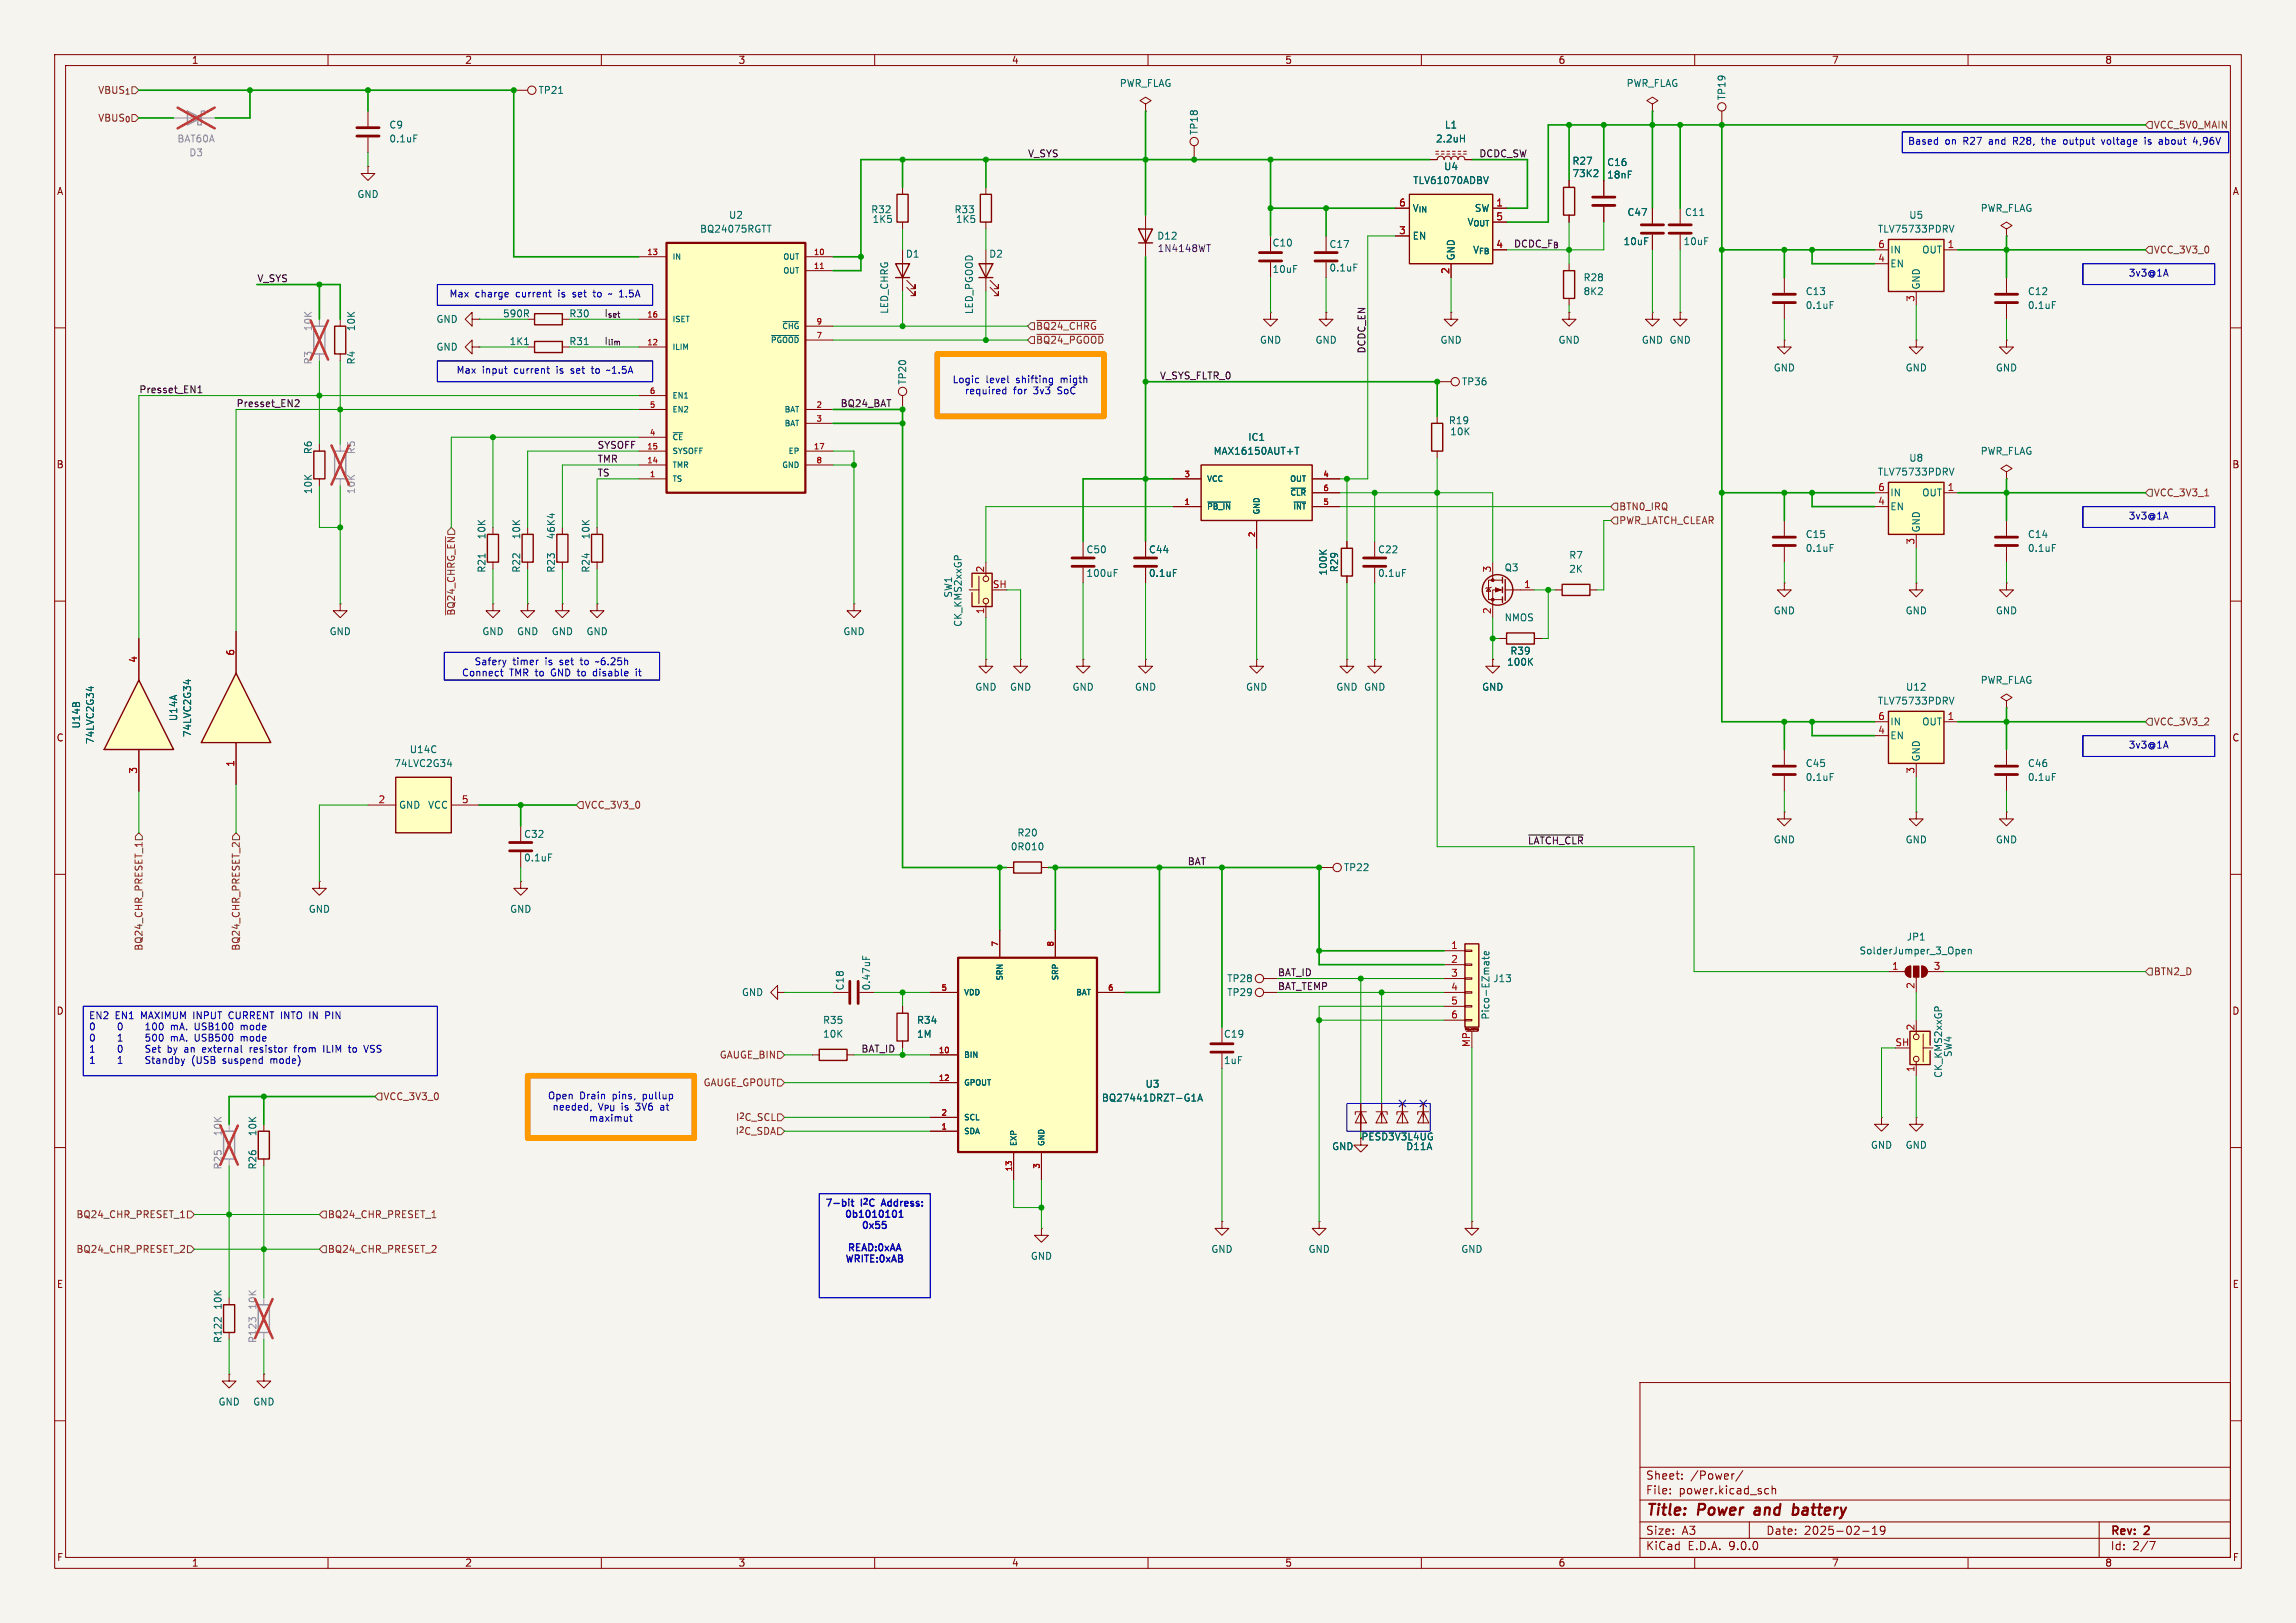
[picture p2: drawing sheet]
<svg xmlns="http://www.w3.org/2000/svg" width="420mm" height="297mm" viewBox="0 0 420 297" stroke-linecap="round" stroke-linejoin="round" font-family="sans-serif">
<defs><g id="words">
<g font-size="2.8" fill="#840000">
<text x="301" y="277.9">Title:</text>
<text x="310.6" y="277.9">Power</text>
<text x="321.8" y="277.9">and</text>
<text x="329.6" y="277.9">battery</text>
</g>
<g font-size="2.1" fill="#840000">
<text x="301" y="273.7">File:</text>
<text x="301" y="271">Sheet:</text>
<text x="307.1" y="273.7">power.kicad_sch</text>
<text x="309.2" y="271">/Power/</text>
<text x="301" y="281.1">Size:</text>
<text x="307.6" y="281.1">A3</text>
<text x="323" y="281.1">Date:</text>
<text x="330" y="281.1">2025-02-19</text>
<text x="386" y="281.3">Rev:</text>
<text x="392.4" y="281.3">2</text>
<text x="301" y="283.9">KiCad</text>
<text x="308.7" y="283.9">E.D.A.</text>
<text x="316.3" y="283.9">9.0.0</text>
<text x="386" y="283.9">Id:</text>
<text x="390.1" y="283.9">2/7</text>
</g>
<g font-size="1.8" fill="#840000">
<text x="35" y="11.9">1</text>
<text x="85" y="11.9">2</text>
<text x="135" y="11.9">3</text>
<text x="185" y="11.9">4</text>
<text x="235" y="11.9">5</text>
<text x="285" y="11.9">6</text>
<text x="335" y="11.9">7</text>
<text x="385" y="11.9">8</text>
<text x="10.3" y="35.9">A</text>
<text x="408.3" y="35.9">A</text>
<text x="10.3" y="85.9">B</text>
<text x="408.2" y="85.9">B</text>
<text x="10.3" y="135.9">C</text>
<text x="408.2" y="135.9">C</text>
<text x="10.3" y="185.9">D</text>
<text x="408.2" y="185.9">D</text>
<text x="248.9" y="208.9">PESD3V3L4UG</text>
<text x="10.3" y="235.9">E</text>
<text x="408.3" y="235.9">E</text>
<text x="10.3" y="285.9">F</text>
<text x="35" y="286.9">1</text>
<text x="85" y="286.9">2</text>
<text x="135" y="286.9">3</text>
<text x="185" y="286.9">4</text>
<text x="235" y="286.9">5</text>
<text x="285" y="286.9">6</text>
<text x="335" y="286.9">7</text>
<text x="385" y="286.9">8</text>
<text x="408.3" y="285.9">F</text>
</g>
<g font-size="1.8" fill="#725600">
<text x="17.8" y="17.4">VBUS_{1}</text>
<text x="17.8" y="22.5">VBUS_{0}</text>
<text x="393.9" y="23.7">VCC_5V0_MAIN</text>
<text x="393.9" y="46.6">VCC_3V3_0</text>
<text x="189.4" y="63.1">~{BQ24_PGOOD}</text>
<text x="189.4" y="60.6">~{BQ24_CHRG}</text>
<text x="296.1" y="93.6">BTN0_IRQ</text>
<text x="393.9" y="91">VCC_3V3_1</text>
<text x="296.1" y="96.1">PWR_LATCH_CLEAR</text>
<text x="83.4" y="112.8" transform="rotate(-90 83.4 112.8)">~{BQ24_CHRG_EN}</text>
<text x="393.9" y="132.9">VCC_3V3_2</text>
<text x="106.9" y="148.2">VCC_3V3_0</text>
<text x="26.3" y="174.1" transform="rotate(-90 26.3 174.1)">BQ24_CHR_PRESET_1</text>
<text x="44" y="174.1" transform="rotate(-90 44 174.1)">BQ24_CHR_PRESET_2</text>
<text x="393.9" y="178.7">BTN2_D</text>
<text x="131.6" y="193.9">GAUGE_BIN</text>
<text x="70" y="201.5">VCC_3V3_0</text>
<text x="128.6" y="199">GAUGE_GPOUT</text>
<text x="134.5" y="207.9">I^{2}C_SDA</text>
<text x="134.5" y="205.3">I^{2}C_SCL</text>
<text x="13.9" y="223.1">BQ24_CHR_PRESET_1</text>
<text x="59.9" y="223.1">BQ24_CHR_PRESET_1</text>
<text x="13.9" y="229.5">BQ24_CHR_PRESET_2</text>
<text x="59.9" y="229.5">BQ24_CHR_PRESET_2</text>
</g>
<g font-size="1.8" fill="#006464">
<text x="98.4" y="17.4">TP21</text>
<text x="204.7" y="16.1">PWR_FLAG</text>
<text x="297.4" y="16.1">PWR_FLAG</text>
<text x="71.1" y="23.7">C9</text>
<text x="264.2" y="23.7">L1</text>
<text x="315.8" y="18.4" transform="rotate(-90 315.8 18.4)">TP19</text>
<text x="71.1" y="26.3">0.1uF</text>
<text x="219.3" y="24.8" transform="rotate(-90 219.3 24.8)">TP18</text>
<text x="262.6" y="26.3">2.2uH</text>
<text x="258.4" y="33.9">TLV61070ADBV</text>
<text x="264.1" y="31.3">U4</text>
<text x="287.5" y="32.6">73K2</text>
<text x="287.5" y="30.3">R27</text>
<text x="293.9" y="30.6">C16</text>
<text x="293.9" y="32.9">18nF</text>
<text x="65.3" y="36.4">GND</text>
<text x="133.2" y="40.2">U2</text>
<text x="159.3" y="39.2">R32</text>
<text x="159.5" y="41">1K5</text>
<text x="174.5" y="39.2">R33</text>
<text x="174.8" y="41">1K5</text>
<text x="258.3" y="39">V_{IN}</text>
<text x="268.3" y="41.5">V_{OUT}</text>
<text x="269.7" y="39">SW</text>
<text x="297.6" y="39.7">C47</text>
<text x="308.1" y="39.7">C11</text>
<text x="349.1" y="40.2">U5</text>
<text x="362.2" y="39">PWR_FLAG</text>
<text x="128" y="42.8">BQ24075RGTT</text>
<text x="165.6" y="47.3">D1</text>
<text x="180.9" y="47.3">D2</text>
<text x="211.6" y="44">D12</text>
<text x="232.7" y="45.3">C10</text>
<text x="243.1" y="45.6">C17</text>
<text x="258.3" y="44">EN</text>
<text x="266.3" y="47.8" transform="rotate(-90 266.3 47.8)">GND</text>
<text x="269.3" y="46.6">V_{FB}</text>
<text x="296.9" y="45.1">10uF</text>
<text x="307.9" y="45.1">10uF</text>
<text x="343.4" y="42.8">TLV75733PDRV</text>
<text x="345.7" y="46.6">IN</text>
<text x="351.5" y="46.6">OUT</text>
<text x="232.7" y="50.1">10uF</text>
<text x="243.1" y="49.9">0.1uF</text>
<text x="289.6" y="51.7">R28</text>
<text x="345.7" y="49.1">EN</text>
<text x="351.4" y="53.1" transform="rotate(-90 351.4 53.1)">GND</text>
<text x="79.7" y="59.3">GND</text>
<text x="91.9" y="58.3">590R</text>
<text x="104" y="58.3">R30</text>
<text x="162.7" y="57.5" transform="rotate(-90 162.7 57.5)">LED_CHRG</text>
<text x="178.2" y="57.6" transform="rotate(-90 178.2 57.6)">LED_PGOOD</text>
<text x="289.6" y="54.2">8K2</text>
<text x="330.2" y="54.2">C13</text>
<text x="330.2" y="56.7">0.1uF</text>
<text x="370.8" y="54.2">C12</text>
<text x="370.8" y="56.7">0.1uF</text>
<text x="65.1" y="60.7" transform="rotate(-90 65.1 60.7)">10K</text>
<text x="79.7" y="64.4">GND</text>
<text x="93.1" y="63.3">1K1</text>
<text x="104" y="63.3">R31</text>
<text x="230.4" y="63.1">GND</text>
<text x="240.5" y="63.1">GND</text>
<text x="263.4" y="63.1">GND</text>
<text x="285" y="63.1">GND</text>
<text x="300.2" y="63.1">GND GND</text>
<text x="65.1" y="66.8" transform="rotate(-90 65.1 66.8)">R4</text>
<text x="166" y="70.5" transform="rotate(-90 166 70.5)">TP20</text>
<text x="267.3" y="70.7">TP36</text>
<text x="324.4" y="68.2">GND</text>
<text x="348.5" y="68.2">GND</text>
<text x="365" y="68.2">GND</text>
<text x="264.9" y="77.8">R19</text>
<text x="57.3" y="83.2" transform="rotate(-90 57.3 83.2)">R6</text>
<text x="221.9" y="83.4">MAX16150AUT+T</text>
<text x="228.2" y="80.9">IC1</text>
<text x="265.2" y="79.9">10K</text>
<text x="362.2" y="83.4">PWR_FLAG</text>
<text x="343.4" y="87.2">TLV75733PDRV</text>
<text x="349.1" y="84.7">U8</text>
<text x="57.3" y="90.5" transform="rotate(-90 57.3 90.5)">10K</text>
<text x="345.7" y="91">IN</text>
<text x="345.7" y="93.6">EN</text>
<text x="351.5" y="91">OUT</text>
<text x="89" y="98.8" transform="rotate(-90 89 98.8)">10K</text>
<text x="95.4" y="98.8" transform="rotate(-90 95.4 98.8)">10K</text>
<text x="101.7" y="98.8" transform="rotate(-90 101.7 98.8)">46K4</text>
<text x="108.1" y="98.8" transform="rotate(-90 108.1 98.8)">10K</text>
<text x="198.6" y="101.4">C50</text>
<text x="210.1" y="101.4">C44</text>
<text x="252" y="101.4">C22</text>
<text x="330.2" y="98.7">C15</text>
<text x="330.2" y="101.2">0.1uF</text>
<text x="351.4" y="97.5" transform="rotate(-90 351.4 97.5)">GND</text>
<text x="370.8" y="98.7">C14</text>
<text x="370.8" y="101.2">0.1uF</text>
<text x="89" y="104.9" transform="rotate(-90 89 104.9)">R21</text>
<text x="95.4" y="104.9" transform="rotate(-90 95.4 104.9)">R22</text>
<text x="101.7" y="104.9" transform="rotate(-90 101.7 104.9)">R23</text>
<text x="108.1" y="104.9" transform="rotate(-90 108.1 104.9)">R24</text>
<text x="198.6" y="105.8">100uF</text>
<text x="210.1" y="105.8">0.1uF</text>
<text x="242.9" y="105.4" transform="rotate(-90 242.9 105.4)">100K</text>
<text x="245" y="104.8" transform="rotate(-90 245 104.8)">R29</text>
<text x="252" y="105.8">0.1uF</text>
<text x="275.1" y="104.7">Q3</text>
<text x="286.9" y="102.5">R7</text>
<text x="286.9" y="105">2K</text>
<text x="174.3" y="109.5" transform="rotate(-90 174.3 109.5)">SW1</text>
<text x="275.1" y="113.9">NMOS</text>
<text x="324.4" y="112.6">GND</text>
<text x="348.5" y="112.6">GND</text>
<text x="365" y="112.6">GND</text>
<text x="60.2" y="116.4">GND</text>
<text x="88.1" y="116.4">GND</text>
<text x="94.5" y="116.4">GND</text>
<text x="100.8" y="116.4">GND</text>
<text x="107.2" y="116.4">GND</text>
<text x="154.2" y="116.4">GND</text>
<text x="176.1" y="114.8" transform="rotate(-90 176.1 114.8)">CK_KMS2xxGP</text>
<text x="276.2" y="120">R39</text>
<text x="275.6" y="122">100K</text>
<text x="362.2" y="125.3">PWR_FLAG</text>
<text x="178.3" y="126.6">GND</text>
<text x="184.7" y="126.6">GND</text>
<text x="196.1" y="126.6">GND</text>
<text x="207.5" y="126.6">GND</text>
<text x="227.8" y="126.6">GND</text>
<text x="244.3" y="126.6">GND GND</text>
<text x="271" y="126.6">GND</text>
<text x="343.4" y="129.1">TLV75733PDRV</text>
<text x="348.5" y="126.6">U12</text>
<text x="14.8" y="133.4" transform="rotate(-90 14.8 133.4)">U14B</text>
<text x="17.4" y="136.3" transform="rotate(-90 17.4 136.3)">74LVC2G34</text>
<text x="32.6" y="132.1" transform="rotate(-90 32.6 132.1)">U14A</text>
<text x="35.2" y="135" transform="rotate(-90 35.2 135)">74LVC2G34</text>
<text x="345.7" y="132.9">IN</text>
<text x="345.7" y="135.5">EN</text>
<text x="351.5" y="132.9">OUT</text>
<text x="72" y="140.6">74LVC2G34</text>
<text x="74.9" y="138">U14C</text>
<text x="330.2" y="140.6">C45</text>
<text x="330.2" y="143.1">0.1uF</text>
<text x="351.4" y="139.4" transform="rotate(-90 351.4 139.4)">GND</text>
<text x="370.8" y="140.6">C46</text>
<text x="370.8" y="143.1">0.1uF</text>
<text x="72.9" y="148.2">GND</text>
<text x="78.2" y="148.2">VCC</text>
<text x="95.8" y="153.5">C32</text>
<text x="184.8" y="155.8">0R010</text>
<text x="186" y="153.3">R20</text>
<text x="324.4" y="154.5">GND</text>
<text x="348.5" y="154.5">GND</text>
<text x="365" y="154.5">GND</text>
<text x="95.8" y="157.8">0.1uF</text>
<text x="245.7" y="159.6">TP22</text>
<text x="56.4" y="167.2">GND</text>
<text x="93.2" y="167.2">GND</text>
<text x="348.7" y="172.3">JP1</text>
<text x="224.4" y="179.9">TP28</text>
<text x="273.1" y="179.9">J13</text>
<text x="340" y="174.9">SolderJumper_3_Open</text>
<text x="135.6" y="182.5">GND</text>
<text x="154.5" y="181.3" transform="rotate(-90 154.5 181.3)">C18</text>
<text x="159.4" y="181.3" transform="rotate(-90 159.4 181.3)">0.47uF</text>
<text x="224.4" y="182.5">TP29</text>
<text x="150.5" y="187.6">R35</text>
<text x="150.5" y="190.1">10K</text>
<text x="167.6" y="190.1">1M</text>
<text x="167.6" y="187.6">R34</text>
<text x="223.8" y="190.1">C19</text>
<text x="272.6" y="186.7" transform="rotate(-90 272.6 186.7)">Pico-EZmate</text>
<text x="223.8" y="194.9">1uF</text>
<text x="355.4" y="197.3" transform="rotate(-90 355.4 197.3)">CK_KMS2xxGP</text>
<text x="357.2" y="193.5" transform="rotate(-90 357.2 193.5)">SW4</text>
<text x="201.5" y="201.8">BQ27441DRZT-G1A</text>
<text x="209.4" y="199.2">U3</text>
<text x="47.1" y="208" transform="rotate(-90 47.1 208)">10K</text>
<text x="47.1" y="214.1" transform="rotate(-90 47.1 214.1)">R26</text>
<text x="243.6" y="210.7">GND</text>
<text x="257.1" y="210.7">D11A</text>
<text x="342.1" y="210.4">GND</text>
<text x="348.5" y="210.4">GND</text>
<text x="188.5" y="230.7">GND</text>
<text x="221.5" y="229.5">GND</text>
<text x="239.3" y="229.5">GND</text>
<text x="267.2" y="229.5">GND</text>
<text x="40.7" y="239.8" transform="rotate(-90 40.7 239.8)">10K</text>
<text x="40.7" y="245.9" transform="rotate(-90 40.7 245.9)">R122</text>
<text x="39.9" y="257.4">GND</text>
<text x="46.2" y="257.4">GND</text>
</g>
<g font-size="1.8" fill="#939391">
<text x="32.4" y="26.3">BAT60A</text>
<text x="34.5" y="28.8">D3</text>
<text x="57.3" y="60.7" transform="rotate(-90 57.3 60.7)">10K</text>
<text x="57.3" y="66.8" transform="rotate(-90 57.3 66.8)">R3</text>
<text x="65.1" y="83.2" transform="rotate(-90 65.1 83.2)">R5</text>
<text x="65.1" y="90.5" transform="rotate(-90 65.1 90.5)">10K</text>
<text x="40.7" y="208" transform="rotate(-90 40.7 208)">10K</text>
<text x="40.7" y="214.1" transform="rotate(-90 40.7 214.1)">R25</text>
<text x="47.1" y="239.8" transform="rotate(-90 47.1 239.8)">10K</text>
<text x="47.1" y="245.9" transform="rotate(-90 47.1 245.9)">R123</text>
</g>
<g font-size="1.8" fill="#0f0f0f">
<text x="188" y="28.9">V_SYS</text>
<text x="270.5" y="28.9">DCDC_SW</text>
<text x="47" y="51.7">V_SYS</text>
<text x="110.5" y="58.1">I_{set}</text>
<text x="110.5" y="63.2">I_{lim}</text>
<text x="249.8" y="64.8" transform="rotate(-90 249.8 64.8)">DCDC_EN</text>
<text x="212.1" y="69.5">V_SYS_FLTR_0</text>
<text x="25.4" y="72">Presset_EN1</text>
<text x="43.2" y="74.6">Presset_EN2</text>
<text x="153.7" y="74.6">BQ24_BAT</text>
<text x="109.2" y="82.2">SYSOFF</text>
<text x="109.2" y="84.7">TMR</text>
<text x="109.2" y="87.3">TS</text>
<text x="279.4" y="154.6">~{LATCH_CLR}</text>
<text x="217.2" y="158.4">BAT</text>
<text x="233.7" y="178.7">BAT_ID</text>
<text x="233.7" y="181.3">BAT_TEMP</text>
<text x="157.5" y="192.7">BAT_ID</text>
</g>
<g font-size="1.8" fill="#0000c2">
<text x="348.9" y="26.8">Based</text>
<text x="355.8" y="26.8">on</text>
<text x="359.3" y="26.8">R27</text>
<text x="364.1" y="26.8">and</text>
<text x="368.7" y="26.8">R28,</text>
<text x="374.2" y="26.8">the</text>
<text x="378.3" y="26.8">output</text>
<text x="385.6" y="26.8">voltage</text>
<text x="393.6" y="26.8">is</text>
<text x="396.4" y="26.8">about</text>
<text x="402.9" y="26.8">4,96V</text>
<text x="389.3" y="50.9">3v3@1A</text>
<text x="82.1" y="54.7">Max</text>
<text x="86.9" y="54.7">charge</text>
<text x="94.5" y="54.7">current</text>
<text x="102.4" y="54.7">is</text>
<text x="105.2" y="54.7">set</text>
<text x="109.3" y="54.7">to</text>
<text x="112.3" y="54.7">~ 1.5A</text>
<text x="83.4" y="68.7">Max</text>
<text x="88.2" y="68.7">input</text>
<text x="94.2" y="68.7">current</text>
<text x="102.1" y="68.7">is</text>
<text x="104.9" y="68.7">set</text>
<text x="108.9" y="68.7">to</text>
<text x="112" y="68.7">~1.5A</text>
<text x="174.2" y="70.3">Logic</text>
<text x="180.4" y="70.3">level</text>
<text x="186" y="70.3">shifting</text>
<text x="194.3" y="70.3">migth</text>
<text x="176.4" y="72.4">required</text>
<text x="185.4" y="72.4">for</text>
<text x="189.2" y="72.4">3v3</text>
<text x="193.8" y="72.4">SoC</text>
<text x="389.3" y="95.4">3v3@1A</text>
<text x="84.4" y="124.1">Connect</text>
<text x="86.7" y="122.1">Safery</text>
<text x="93.2" y="124.1">TMR to</text>
<text x="93.8" y="122.1">timer</text>
<text x="99.9" y="122.1">is</text>
<text x="101.1" y="124.1">GND to</text>
<text x="102.7" y="122.1">set</text>
<text x="106.7" y="122.1">to</text>
<text x="109.2" y="124.1">disable</text>
<text x="109.7" y="122.1">~6.25h</text>
<text x="117.2" y="124.1">it</text>
<text x="389.3" y="137.3">3v3@1A</text>
<text x="16.2" y="186.8">EN2</text>
<text x="16.2" y="188.9">0</text>
<text x="16.2" y="190.9">0</text>
<text x="21.1" y="186.8">EN1</text>
<text x="22.1" y="188.9">0</text>
<text x="22.1" y="190.9">1</text>
<text x="25.9" y="186.8">MAXIMUM INPUT</text>
<text x="28" y="188.9">100</text>
<text x="28" y="190.9">500</text>
<text x="32.8" y="188.9">mA.</text>
<text x="32.8" y="190.9">mA.</text>
<text x="37.3" y="188.9">USB100</text>
<text x="37.3" y="190.9">USB500</text>
<text x="42.3" y="186.8">CURRENT INTO IN</text>
<text x="45.9" y="188.9">mode</text>
<text x="45.9" y="190.9">mode</text>
<text x="60.6" y="186.8">PIN</text>
<text x="16.2" y="193">1</text>
<text x="16.2" y="195">1</text>
<text x="22.1" y="193">0</text>
<text x="22.1" y="195">1</text>
<text x="28" y="193">Set</text>
<text x="28" y="195">Standby</text>
<text x="32.2" y="193">by</text>
<text x="35.5" y="193">an</text>
<text x="36.6" y="195">(USB</text>
<text x="38.9" y="193">external</text>
<text x="42.5" y="195">suspend</text>
<text x="47.8" y="193">resistor</text>
<text x="51.4" y="195">mode)</text>
<text x="56.1" y="193">from</text>
<text x="61.7" y="193">ILIM</text>
<text x="66.5" y="193">to</text>
<text x="69.6" y="193">VSS</text>
<text x="100.1" y="201.4">Open</text>
<text x="101" y="203.4">needed,</text>
<text x="106" y="201.4">Drain</text>
<text x="109.5" y="203.4">V_{PU}</text>
<text x="112.2" y="201.4">pins,</text>
<text x="113.8" y="203.4">is</text>
<text x="116.6" y="203.4">3V6</text>
<text x="117.9" y="201.4">pullup</text>
<text x="121.3" y="203.4">at</text>
<text x="107.6" y="205.5">maximut</text>
<text x="150.8" y="221.4">7-bit</text>
<text x="157.5" y="221.4">I^{2}C</text>
<text x="161.8" y="221.4">Address:</text>
<text x="154.4" y="223.5">0b1010101</text>
<text x="157.4" y="225.5">0x55</text>
<text x="154.4" y="231.6">WRITE:0xAB</text>
<text x="154.9" y="229.6">READ:0xAA</text>
</g>
<g font-size="1.8" fill="#a90000">
<text x="255.8" y="37.8">6</text>
<text x="273.6" y="37.8">1</text>
<text x="273.6" y="40.4">5</text>
<text x="255.8" y="42.9">3</text>
<text x="273.6" y="45.5">4</text>
<text x="343.5" y="45.5">6</text>
<text x="356.2" y="45.5">1</text>
<text x="265.2" y="50.2" transform="rotate(-90 265.2 50.2)">2</text>
<text x="343.5" y="48">4</text>
<text x="350.3" y="55.3" transform="rotate(-90 350.3 55.3)">3</text>
<text x="343.5" y="89.9">6</text>
<text x="356.2" y="89.9">1</text>
<text x="343.5" y="92.5">4</text>
<text x="350.3" y="99.8" transform="rotate(-90 350.3 99.8)">3</text>
<text x="180.1" y="104.8" transform="rotate(-90 180.1 104.8)">2</text>
<text x="181.5" y="107.7">SH</text>
<text x="272.8" y="104.8" transform="rotate(-90 272.8 104.8)">3</text>
<text x="278.7" y="107.7">1</text>
<text x="180.1" y="112.5" transform="rotate(-90 180.1 112.5)">1</text>
<text x="272.8" y="112.5" transform="rotate(-90 272.8 112.5)">2</text>
<text x="25.1" y="121.4" transform="rotate(-90 25.1 121.4)">4</text>
<text x="42.9" y="120.1" transform="rotate(-90 42.9 120.1)">6</text>
<text x="343.5" y="131.8">6</text>
<text x="356.2" y="131.8">1</text>
<text x="343.5" y="134.4">4</text>
<text x="25.1" y="141.7" transform="rotate(-90 25.1 141.7)">3</text>
<text x="42.9" y="140.4" transform="rotate(-90 42.9 140.4)">1</text>
<text x="350.3" y="141.7" transform="rotate(-90 350.3 141.7)">3</text>
<text x="69.1" y="147.1">2</text>
<text x="84.4" y="147.1">5</text>
<text x="265.4" y="173.7">1</text>
<text x="265.4" y="176.3">2</text>
<text x="265.4" y="178.8">3</text>
<text x="346" y="177.5">1</text>
<text x="353.6" y="177.5">3</text>
<text x="265.4" y="181.4">4</text>
<text x="265.4" y="183.9">5</text>
<text x="350.3" y="181" transform="rotate(-90 350.3 181)">2</text>
<text x="265.4" y="186.4">6</text>
<text x="269" y="191.7" transform="rotate(-90 269 191.7)">MP</text>
<text x="346.6" y="191.5">SH</text>
<text x="350.3" y="188.7" transform="rotate(-90 350.3 188.7)">2</text>
<text x="350.3" y="196.3" transform="rotate(-90 350.3 196.3)">1</text>
</g>
<text font-size="1.8" fill="#840084" x="211.7" y="46.3">1N4148WT</text>
<text font-size="1.8" fill="#009600" x="276.9" y="45.4">DCDC_F_{B}</text>
<g font-size="1.4" fill="#a90000">
<text x="118.3" y="46.7">13</text>
<text x="148.8" y="46.7">10</text>
<text x="148.8" y="49.3">11</text>
<text x="118.3" y="58.2">16</text>
<text x="149.2" y="59.4">9</text>
<text x="118.3" y="63.2">12</text>
<text x="149.2" y="62">7</text>
<text x="118.8" y="72.1">6</text>
<text x="118.8" y="74.7">5</text>
<text x="149.2" y="74.7">2</text>
<text x="149.2" y="77.2">3</text>
<text x="118.3" y="82.3">15</text>
<text x="118.8" y="79.8">4</text>
<text x="148.8" y="82.3">17</text>
<text x="118.3" y="84.8">14</text>
<text x="118.8" y="87.4">1</text>
<text x="149.2" y="84.8">8</text>
<text x="216.6" y="87.4">3</text>
<text x="242" y="87.4">4</text>
<text x="242" y="89.9">6</text>
<text x="216.6" y="92.5">1</text>
<text x="242" y="92.5">5</text>
<text x="229.6" y="98.4" transform="rotate(-90 229.6 98.4)">2</text>
<text x="182.6" y="173.3" transform="rotate(-90 182.6 173.3)">7</text>
<text x="192.8" y="173.3" transform="rotate(-90 192.8 173.3)">8</text>
<text x="172.1" y="181.4">5</text>
<text x="202.6" y="181.4">6</text>
<text x="171.6" y="192.8">10</text>
<text x="171.6" y="197.9">12</text>
<text x="172.1" y="204.2">2</text>
<text x="172.1" y="206.8">1</text>
<text x="185.2" y="214.5" transform="rotate(-90 185.2 214.5)">13</text>
<text x="190.2" y="214" transform="rotate(-90 190.2 214)">3</text>
</g>
<g font-size="1.4" fill="#006464">
<text x="122.9" y="47.7">IN</text>
<text x="143.1" y="47.7">OUT</text>
<text x="143.1" y="50.3">OUT</text>
<text x="122.9" y="59.2">ISET</text>
<text x="122.9" y="64.2">ILIM</text>
<text x="140.9" y="63">~{PGOOD}</text>
<text x="143" y="60.4">~{CHG}</text>
<text x="122.9" y="73.1">EN1</text>
<text x="122.9" y="75.7">EN2</text>
<text x="143.4" y="75.7">BAT</text>
<text x="122.9" y="80.7">~{CE}</text>
<text x="122.9" y="83.3">SYSOFF</text>
<text x="143.4" y="78.2">BAT</text>
<text x="144.1" y="83.3">EP</text>
<text x="122.9" y="85.8">TMR</text>
<text x="122.9" y="88.4">TS</text>
<text x="143" y="85.8">GND</text>
<text x="220.7" y="88.4">VCC</text>
<text x="235.9" y="88.4">OUT</text>
<text x="220.7" y="93.4">~{PB_IN}</text>
<text x="230.6" y="94.2" transform="rotate(-90 230.6 94.2)">GND</text>
<text x="235.9" y="90.9">~{CLR}</text>
<text x="236.4" y="93.4">~{INT}</text>
<text x="183.6" y="179.6" transform="rotate(-90 183.6 179.6)">SRN</text>
<text x="193.8" y="179.5" transform="rotate(-90 193.8 179.5)">SRP</text>
<text x="176.3" y="182.3">VDD</text>
<text x="196.7" y="182.3">BAT</text>
<text x="176.3" y="193.8">BIN</text>
<text x="176.3" y="198.9">GPOUT</text>
<text x="176.3" y="205.2">SCL</text>
<text x="176.3" y="207.7">SDA</text>
<text x="186.2" y="209.8" transform="rotate(-90 186.2 209.8)">EXP</text>
<text x="191.2" y="209.8" transform="rotate(-90 191.2 209.8)">GND</text>
</g>
<text font-size=".5" fill="#840000" x="267.9" y="188.7">Mounting</text>
</g></defs>
<path d="M0 0h420v297h-420z" fill="#f5f4ef" stroke="#f5f4ef" stroke-width=".18"/>
<g fill="none" stroke="#840000" stroke-width=".18">
<path d="M10 10h400v277h-400zM12 12h396v273h-396zM60 10v2M94 16.5h2.5M110 10v2M160 10v2M210 10v2M260 10v2M310 10v2M360 10v2M86.4 58.4v-1.2l-1.3 1.2 1.3 1.3v-1.3h1.2M87.6 58.4h.1"/>
<path d="M242.6 57.2v1.2h1.2l-1.2 1.3-1.3-1.3h1.3M242.6 57.2h.1M242.6 43.2v2.8M242.6 48v2.8M10 60h2M96.5 63.5h1.3M102.9 63.5h1.2M367 62.2v1.3h1.3l-1.3 1.3-1.2-1.3h1.2M367 62.2h.1M408 60h2M246.4 99.1v1.2M10 110h2"/>
<path d="M246.4 105.4v1.3M408 110h2M246.4 120.7v1.2h1.2l-1.2 1.3-1.3-1.3h1.3M246.4 120.7h.1M251.5 120.7v1.2h-1.3l1.3 1.3 1.2-1.3h-1.2M251.5 120.7h.1M10 160h2M408 160h2M10 210h2M408 210h2M300 253h108v32h-108zM10 260h2"/>
<path d="M300 278.5h108M300 274.5h108M300 268.5h108M305.5 273.2v.2M305.5 272.5v.1M307.7 270.5v.2M307.7 269.8v.1M317.2 269.7l-.3 .1M318.8 269.1l-1.3 1.9M320 278.5v3M323.1 272.4l.4 .1M323.5 273.3l-.4 .1"/>
<path d="M324.2 272.5l.2-.1 .3 .1 .1 .9M324.2 271.9v1.5M342.5 279.7l.4-.4v1.5M344.8 279.9l-.3 .3h-.3l-.3-.3 .2-.5 .4-.1 .2 .1a.99 .99 0 0 1-.3 1.4h-.3M384 278.5v6.5M408 260h2M60 285v2M110 285v2M160 285v2M210 285v2M260 285v2M300 281.5h108"/>
<path d="M310 285v2M340.7 280.2h1.2M342.5 280.8h.9M360 285v2M393.2 282.1h1l-.6 1.5"/>
<circle cx="97.3" cy="16.5" r=".76"/>
</g>
<path d="M321 276.5l-.1 .4 .2 .3M328.1 276l.2-.1 .5 .1M328.2 275.2l-.3 2M328.8 277a.66 .66 0 0 1-.9 .1" fill="none" stroke="#840000" stroke-width=".4"/>
<path d="M61.2 82.6h2v5h-2z" fill="none" stroke="#9c9b98" stroke-width=".25"/>
<path d="M62.2 81.3v1.3M62.2 87.6v1.3" fill="none" stroke="#9c9b98" stroke-width=".18"/>
<path d="M60.6 81.5l3.2 7.2M63.8 81.5l-3.2 7.2" fill="none" stroke="#e12e31" stroke-width=".46"/>
<path d="M97.8 62.5h5.1v2h-5.1zM245.4 100.3h2v5.1h-2z" fill="none" stroke="#840000" stroke-width=".25"/>
<path d="M102.2 17.1h.7M247.7 48.3h.6M95.9 63.1h.8M106.9 63.1h.7M241.4 100.7l.7 .7M242.6 100.7l-.7 .5" fill="none" stroke="#006464" stroke-width=".18"/>
<path d="M240.5 46.2h4.1M240.5 47.8h4.1" fill="none" stroke="#840000" stroke-width=".51"/>
<path d="M345.4 43.8h10.2v9.5h-10.2z" fill="#ffffc2"/>
<path d="M61.2 59.7h2v5.1h-2zM208.3 41.9h2.5l-1.3 2.6zM208.3 44.5h2.5M345.4 43.8h10.2v9.5h-10.2zM261.9 77.5h2v5.1h-2zM285.7 106.9h5.1v2.1h-5.1z" fill="none" stroke="#840000" stroke-width=".25"/>
<g fill="none" stroke="#840000" stroke-width=".18">
<path d="M209.5 39.4v7.6M62.2 58.4v1.3M342.9 45.7h2.5M342.9 48.3h2.5M350.5 53.3v2.6M355.6 45.7h2.5M367 41.9l1-.6-1-.7-1 .7 1 .6v1.3M367 43.2h.1M62.2 64.8v1.2M262.9 76.2v1.3M251.5 99.1v2.8M262.9 82.6v1.2"/>
<path d="M367 86.4l1-.7-1-.6-1 .6 1 .7v1.2M367 87.6h.1M367 95.3v2.7M102.9 110.5v1.3h1.2l-1.2 1.2-1.3-1.2h1.3M102.9 110.5h.1M251.5 103.9v2.8M284.5 108h1.2M290.8 108h1.3M367 100.1v2.8M58.4 161.3v1.3h1.3l-1.3 1.2-1.3-1.2h1.3M58.4 161.3h.1M223.5 188v2.8"/>
<path d="M223.5 192.8v2.8M251.7 203.5h2v.5M252.7 203.5l1 2h-2zM252.7 201.9v3.6M190.5 224.8v1.3h1.3l-1.3 1.2-1.3-1.2h1.3M190.5 224.8h.1M241.3 223.5v1.3h1.3l-1.3 1.3-1.3-1.3h1.3M241.3 223.5h.1"/>
</g>
<path d="M357.4 41.2l-.4 1.3M375.4 99.6h.6M256.6 104.2h.6" fill="none" stroke="#006464" stroke-width=".18"/>
<path d="M365 98.3h4.1M365 99.8h4.1M249.4 102.1h4.1M249.4 103.6h4.1M221.5 191h4.1M221.5 192.5h4.1" fill="none" stroke="#840000" stroke-width=".51"/>
<path d="M220.7 44.8h.7" fill="none" stroke="#840084" stroke-width=".18"/>
<path d="M345.4 88.3h10.2v9.5h-10.2z" fill="#ffffc2"/>
<path d="M345.4 88.3h10.2v9.5h-10.2z" fill="none" stroke="#840000" stroke-width=".25"/>
<g fill="none" stroke="#840000" stroke-width=".18">
<path d="M293.4 33v2.8M293.4 37.8v2.8M315 20.3v2.6M287 57.2v1.2h1.3l-1.3 1.3-1.3-1.3h1.3M287 57.2h.1M326.4 95.3v2.7M342.9 90.2h2.5M342.9 92.7h2.5M350.5 97.8v2.5M355.6 90.2h2.5M326.4 100.1v2.8M180.3 120.7v1.2h1.3l-1.3 1.3-1.2-1.3h1.2"/>
<path d="M180.3 120.7h.1M367 137.2v2.8M350.5 148.6v1.3h1.3l-1.3 1.2-1.3-1.2h1.3M350.5 148.6h.1M367 142v2.8"/>
<circle cx="315" cy="19.6" r=".76"/>
</g>
<path d="M334.8 99.6h.6M357.4 85.7l-.4 1.2M375.4 141.5h.6" fill="none" stroke="#006464" stroke-width=".18"/>
<path d="M291.3 36.1h4.1M291.3 37.6h4.1M324.4 98.3h4M324.4 99.8h4M365 140.2h4.1M365 141.7h4.1" fill="none" stroke="#840000" stroke-width=".51"/>
<path d="M219.7 85.1h20.3v10.2h-20.3z" fill="#ffffc2"/>
<path d="M179.3 35.6h2.1v5h-2.1zM95.5 97.8h2v5.1h-2zM219.7 85.1h20.3v10.2h-20.3z" fill="none" stroke="#840000" stroke-width=".25"/>
<g fill="none" stroke="#840000" stroke-width=".18">
<path d="M180.3 34.3v1.3M180.3 40.6v1.3M265.4 57.2v1.2h1.3l-1.3 1.3-1.2-1.3h1.2M265.4 57.2h.1M96.5 96.5v1.3M214.6 87.6h5.1M214.6 92.7h5.1M229.9 95.3v5M240 87.6h5.1M240 92.7h5.1M240 90.2h5.1M96.5 102.9v1.2"/>
<path d="M241.3 158.8h2.5M326.4 148.6v1.3h1.3l-1.3 1.2-1.3-1.2h1.3M326.4 148.6h.1"/>
<circle cx="244.6" cy="158.7" r=".76"/>
</g>
<path d="M220.9 91.9h4.2M236.2 89.3h2.6M236.7 91.9h2.1M236.9 81.9h.7M237.2 81.9v1.2" fill="none" stroke="#006464" stroke-width=".18"/>
<path d="M349.2 188.7h3.9v6.1h-3.9z" fill="#ffffc2"/>
<g fill="none" stroke="#840000" stroke-width=".18">
<path d="M218.4 26.7v2.5M307.3 57.2v1.2h1.3l-1.3 1.3-1.2-1.3h1.2M307.3 57.2h.1M326.4 50.8v2.8M326.4 55.6v2.8M109.2 96.5v1.3M209.5 99.1v2.8M90.2 110.5v1.3h1.2l-1.2 1.2-1.3-1.2h1.3M90.2 110.5h.1M109.2 102.9v1.2M209.5 103.9v2.8M367 106.7v1.3h1.3l-1.3 1.2-1.2-1.2h1.2"/>
<path d="M367 106.7h.1M198.1 120.7v1.2h1.3l-1.3 1.3-1.3-1.3h1.3M198.1 120.7h.1M95.2 151.1v2.8M95.2 156v2.8M345.4 177.8h3.1M348.8 177.1l.7-.3v2a1.02 1.02 0 0 1-.9-.6 1.02 1.02 0 0 1 .2-1.1zM350.5 178.8v2.8M351.5 176.8a1.02 1.02 0 0 1 1 1 1.02 1.02 0 0 1-1 1zM352.6 177.8h3M350.5 186.7v2.5M350.5 194.3v2.6"/>
<path d="M351.8 191.8h1.8M351.8 189.2v5.1M48.3 205.7v1.3M48.3 212.1v1.3M248.9 208.3v1.3h1.3l-1.3 1.2-1.3-1.2h1.3M350.5 204.5v1.2h-1.3l1.3 1.3 1.3-1.3h-1.3M350.5 204.5h.1M223.5 223.5v1.3h1.3l-1.3 1.3-1.3-1.3h1.3M223.5 223.5h.1M48.3 251.5v1.2h1.2l-1.2 1.3-1.3-1.3h1.3M48.3 251.5h.1"/>
<circle cx="218.4" cy="25.9" r=".76"/>
<circle cx="350.5" cy="193.8" r=".51"/>
<circle cx="350.5" cy="189.7" r=".51"/>
</g>
<path d="M108.2 97.8h2v5.1h-2zM353.1 191.3v-2.6h-3.7v6.1h3.7v-2.5M47.2 207h2.1v5.1h-2.1z" fill="none" stroke="#840000" stroke-width=".25"/>
<path d="M324.4 53.8h4M324.4 55.4h4M207.5 102.1h4.1M207.5 103.6h4.1M93.2 154.2h4.1M93.2 155.7h4.1" fill="none" stroke="#840000" stroke-width=".51"/>
<path d="M334.8 55.2h.6M214.6 104.2h.6M100.3 156.3h.6M358.9 174.1l.6-.1-.1-.2-.3-.1-.2 .2 .1 .6h.4M360 173.8l.2-.1 .3 .1 .1 .8M360 173.7v.9" fill="none" stroke="#006464" stroke-width=".18"/>
<g fill="#840000" stroke="#840000" stroke-width=".18">
<path d="M348.8 177.1l.7-.3v2a1.02 1.02 0 0 1-.9-.6 1.02 1.02 0 0 1 .2-1.1z"/>
<path d="M350 176.8h1v2h-1z"/>
<path d="M351.5 176.8a1.02 1.02 0 0 1 1 1 1.02 1.02 0 0 1-1 1z"/>
</g>
<path d="M43.2 123.2l6.3 12.7h-12.7z" fill="#ffffc2"/>
<g fill="none" stroke="#840000" stroke-width=".25">
<path d="M97.8 57.4h5.1v2h-5.1zM101.9 97.8h2v5.1h-2zM274.8 105.7v1M274.8 107.4v1.1M274.8 109.2v1M275.3 106v3.9M275.6 115.8h5.1v2.1h-5.1zM43.2 123.2l6.3 12.7h-12.7z"/>
<circle cx="273.9" cy="107.9" r="2.79"/>
</g>
<g fill="none" stroke="#840000" stroke-width=".18">
<path d="M96.5 58.4h1.3M102.9 58.4h1.2M367 50.8v2.8M367 55.6v2.8M86.4 63.5v-1.3l-1.3 1.3 1.3 1.3v-1.3h1.2M87.6 63.5h.1M102.9 96.5v1.3M43.2 115.6v7.6M102.9 102.9v1.2M272.3 107.6l.4 .6h-.8zM272.8 107.4l-.1 .2h-.8l-.1 .1M273 102.9v3.3"/>
<path d="M274.3 116.8h1.3M274.8 106.2h-2.5v3.5h2.5M274.8 108h-1.8v5M275.3 108h5.4M280.7 116.8h1.2M43.2 135.9v7.6M186.7 120.7v1.2h1.3l-1.3 1.3-1.3-1.3h1.3M186.7 120.7h.1M229.9 120.7v1.2h1.2l-1.2 1.3-1.3-1.3h1.3M229.9 120.7h.1"/>
</g>
<path d="M375.4 55.2h.6M101 94v.8M34 124.6h.9M34.4 124.4v.8M279.8 121l.5 .7M280.3 120.5l-.7 .7" fill="none" stroke="#006464" stroke-width=".18"/>
<path d="M365 53.8h4.1M365 55.4h4.1" fill="none" stroke="#840000" stroke-width=".51"/>
<g fill="#840000" stroke="#840000" stroke-width=".18">
<path d="M273.6 107.6l1 .4-1 .3z"/>
<circle cx="273" cy="106.2" r=".25"/>
<circle cx="273" cy="109.7" r=".25"/>
</g>
<path d="M25.4 124.5l6.3 12.7h-12.7z" fill="#ffffc2"/>
<path d="M57.4 82.6h2v5h-2zM25.4 124.5l6.3 12.7h-12.7z" fill="none" stroke="#840000" stroke-width=".25"/>
<path d="M232.4 57.2v1.2h1.3l-1.3 1.3-1.3-1.3h1.3M232.4 57.2h.1M58.4 81.3v1.3M58.4 87.6v1.3M25.4 116.8v7.7M25.4 137.2v7.6" fill="none" stroke="#840000" stroke-width=".18"/>
<path d="M16.2 125.8h.9M16.7 125.6v.8" fill="none" stroke="#006464" stroke-width=".18"/>
<path d="M121.9 44.5h25.4v45.7h-25.4z" fill="#ffffc2"/>
<path d="M121.9 44.5h25.4v45.7h-25.4z" fill="none" stroke="#840000" stroke-width=".41"/>
<g fill="none" stroke="#840000" stroke-width=".18">
<path d="M67.3 20.3v2.8M67.3 25.1v2.8M116.8 47h5.1M116.8 58.4h5.1M147.3 47h5.1M147.3 49.5h5.1M147.3 59.7h5.1M165.1 45.7v7.6M165.9 52.6l1.5 1.5v-.8v.8h-.8M165.9 51.3l1.5 1.5v-.7v.7h-.8M116.8 63.5h5.1M116.8 72.4h5.1"/>
<path d="M116.8 74.9h5.1M147.3 74.9h5.1M147.3 62.2h5.1M147.3 77.5h5.1M116.8 80h5.1M116.8 82.6h5.1M116.8 85.1h5.1M116.8 87.6h5.1M147.3 82.6h5.1M147.3 85.1h5.1M326.4 137.2v2.8M326.4 142v2.8"/>
<path d="M256.5 203.5l1.1 2h-2.1zM256.5 201.9v3.6M257.6 203.5h-2.1v.5M269.2 223.5v1.3h1.3l-1.3 1.3-1.2-1.3h1.2M269.2 223.5h.1"/>
</g>
<path d="M75.7 24.7h.6M140.3 41.2h.8M143.2 58.9h2.9M123.1 79.2h1.8M141.1 61.4h5M334.8 141.5h.6" fill="none" stroke="#006464" stroke-width=".18"/>
<path d="M150.1 49.1h.5" fill="none" stroke="#a90000" stroke-width=".18"/>
<path d="M57.4 59.7h2v5.1h-2z" fill="none" stroke="#9c9b98" stroke-width=".25"/>
<path d="M58.4 58.4v1.3M58.4 64.8v1.2" fill="none" stroke="#9c9b98" stroke-width=".18"/>
<path d="M56.8 58.6l3.2 7.2M60 58.6l-3.2 7.2" fill="none" stroke="#e12e31" stroke-width=".46"/>
<path d="M65.3 23.4h4M65.3 24.9h4M324.4 140.2h4M324.4 141.7h4" fill="none" stroke="#840000" stroke-width=".51"/>
<path d="M163.8 48.3h2.6l-1.3 2.5zM163.8 50.8h2.6" fill="none" stroke="#840000" stroke-width=".25"/>
<path d="M177.8 104.9h3.8v6.1h-3.8z" fill="#ffffc2"/>
<g fill="none" stroke="#840000" stroke-width=".18">
<path d="M209.5 19.1l1.1-.7-1.1-.6-1 .6 1 .7v1.2M165.1 34.3v1.3M209.5 20.3h.1M287 33v1.3M287 39.4v1.2M165.1 40.6v1.3M287 48.3v1.2M287 54.6v1.3M326.4 62.2v1.3h1.3l-1.3 1.3-1.3-1.3h1.3M326.4 62.2h.1M198.1 99.1v2.8M109.2 110.5v1.3h1.3l-1.3 1.2-1.3-1.2h1.3"/>
<path d="M109.2 110.5h.1M156.2 110.5v1.3h1.3l-1.3 1.2-1.3-1.2h1.3M156.2 110.5h.1M177.3 108h1.8M179.1 105.4v5.1M180.3 102.9v2.5M180.3 110.5v2.5M198.1 103.9v2.8M273 120.7v1.2h-1.2l1.2 1.3 1.3-1.3h-1.3M273 120.7h.1M367 128.3l1-.7-1-.6-1 .6 1 .7v1.2M367 129.5h.1"/>
<path d="M367 148.6v1.3h1.3l-1.3 1.2-1.2-1.2h1.2M367 148.6h.1M95.2 161.3v1.3h1.3l-1.3 1.2-1.2-1.2h1.2M95.2 161.3h.1M231.1 179.1h2.6M231.1 181.6h2.6M41.9 237.5v1.3M41.9 243.8v1.3"/>
<circle cx="180.3" cy="110" r=".51"/>
<circle cx="180.3" cy="105.9" r=".51"/>
<circle cx="230.4" cy="179.1" r=".76"/>
<circle cx="230.4" cy="181.6" r=".76"/>
</g>
<path d="M164.1 35.6h2v5h-2zM286 34.3h2v5.1h-2zM286 49.5h2v5.1h-2zM177.8 107.4v-2.5h3.7v6.1h-3.7v-2.5M40.9 238.8h2v5h-2z" fill="none" stroke="#840000" stroke-width=".25"/>
<path d="M292.2 31.1l.1 .2-.1 .3-.7 .7h.8M203.8 104.8h.4M203.8 104.2h.6" fill="none" stroke="#006464" stroke-width=".18"/>
<path d="M47.2 238.8h2.1v5h-2.1z" fill="none" stroke="#9c9b98" stroke-width=".25"/>
<path d="M48.3 237.5v1.3M48.3 243.8v1.3" fill="none" stroke="#9c9b98" stroke-width=".18"/>
<path d="M46.7 237.7l3.2 7.2M49.9 237.7l-3.2 7.2" fill="none" stroke="#e12e31" stroke-width=".46"/>
<path d="M196.1 102.1h4.1M196.1 103.6h4.1" fill="none" stroke="#840000" stroke-width=".51"/>
<path d="M345.4 130.2h10.2v9.5h-10.2z" fill="#ffffc2"/>
<path d="M345.4 130.2h10.2v9.5h-10.2zM185.4 157.7h5.1v2.1h-5.1z" fill="none" stroke="#840000" stroke-width=".25"/>
<g fill="none" stroke="#840000" stroke-width=".18">
<path d="M302.3 57.2v1.2h-1.3l1.3 1.3 1.2-1.3h-1.2M302.3 57.2h.1M262.9 69.9h2.5M96.5 110.5v1.3h1.3l-1.3 1.2-1.3-1.2h1.3M96.5 110.5h.1M326.4 106.7v1.3h1.3l-1.3 1.2-1.3-1.2h1.3M326.4 106.7h.1M350.5 106.7v1.3h1.3l-1.3 1.2-1.3-1.2h1.3M350.5 106.7h.1M209.5 120.7v1.2h1.3l-1.3 1.3-1.2-1.3h1.2M209.5 120.7h.1M342.9 132.1h2.5"/>
<path d="M342.9 134.6h2.5M350.5 139.7v2.5M355.6 132.1h2.5M184.1 158.8h1.3M190.5 158.8h1.3M41.9 251.5v1.2h1.3l-1.3 1.3-1.3-1.3h1.3M41.9 251.5h.1"/>
<circle cx="266.2" cy="69.8" r=".76"/>
</g>
<path d="M357.4 127.6l-.4 1.2M190.5 154.2a.79 .79 0 0 1 0 1.3" fill="none" stroke="#006464" stroke-width=".18"/>
<path d="M40.9 207h2v5.1h-2z" fill="none" stroke="#9c9b98" stroke-width=".25"/>
<path d="M41.9 205.7v1.3M41.9 212.1v1.3" fill="none" stroke="#9c9b98" stroke-width=".18"/>
<path d="M40.3 206l3.2 7.1M43.5 206l-3.2 7.1" fill="none" stroke="#e12e31" stroke-width=".46"/>
<path d="M72.4 142.2h10.1v10.2h-10.1z" fill="#ffffc2"/>
<path d="M72.4 142.2h10.1v10.2h-10.1zM149.9 192h5v2.1h-5zM164.1 185.4h2v5.1h-2z" fill="none" stroke="#840000" stroke-width=".25"/>
<g fill="none" stroke="#840000" stroke-width=".18">
<path d="M165.1 72.4v2.5M67.3 147.3h5.1M82.5 147.3h5.1M142.2 181.6v-1.3l-1.2 1.3 1.2 1.3v-1.3h1.3M143.5 181.6h.1M148.6 193h1.3M154.9 193h1.3M165.1 184.2v1.2M165.1 190.5v1.3"/>
<circle cx="165.1" cy="71.6" r=".76"/>
</g>
<path d="M81.9 139.9h.7M82.5 139.4v.9" fill="none" stroke="#006464" stroke-width=".18"/>
<path d="M268 172.7h2.5v15.3h-2.5z" fill="#ffffc2"/>
<path d="M268 172.7h2.5v15.3h-2.5z" fill="none" stroke="#840000" stroke-width=".25"/>
<g fill="none" stroke="#840000" stroke-width=".18">
<path d="M264.2 174h3.8M264.2 176.5h3.8M264.2 179.1h3.8M268 173.9h1.2v.2h-1.2zM268 176.4h1.2v.3h-1.2zM268 178.9h1.2v.3h-1.2zM152.4 181.6h2.8M157.2 181.6h2.8M264.2 181.6h3.8M264.2 184.2h3.8M264.2 186.7h3.8M268 181.5h1.2v.2h-1.2z"/>
<path d="M268 184h1.2v.3h-1.2zM268 186.6h1.2v.2h-1.2zM268.2 188.7h2.1M269.2 188.7v3.1M270.2 188.4l.1 .1M270.3 188.5h.1M270.3 188.3l-.1 .1M270.3 188.3h.1v.3h-.1M270.3 188.3h.1"/>
</g>
<path d="M157.8 175v.6M158.4 175.1v.5M271.5 175.1v.5M272.3 174.2l.1 .3-.2 .2h-.6v-.5l.2-.1 .1 .6M272.4 175.1l-.2 .3h-1.1" fill="none" stroke="#006464" stroke-width=".18"/>
<path d="M155.4 179.6v4M157 179.6v4" fill="none" stroke="#840000" stroke-width=".51"/>
<path d="M175.3 175.3h25.4v35.5h-25.4z" fill="#ffffc2"/>
<path d="M175.3 175.3h25.4v35.5h-25.4z" fill="none" stroke="#840000" stroke-width=".41"/>
<g fill="none" stroke="#840000" stroke-width=".18">
<path d="M67.3 30.5v1.3h1.3l-1.3 1.2-1.3-1.2h1.3M67.3 30.5h.1M302.3 38.1v2.8M307.3 38.1v2.8M232.4 43.2v2.8M232.4 48v2.8M302.3 42.9v2.8M307.3 42.9v2.8M62.2 110.5v1.3h1.3l-1.3 1.2-1.2-1.2h1.2M62.2 110.5h.1M182.9 170.2v5.1M193 170.2v5.1"/>
<path d="M170.2 181.6h5.1M170.2 193h5.1M170.2 198.1h5.1M200.7 181.6h5M170.2 204.5h5.1M170.2 207h5.1M185.4 210.8v5.1M190.5 210.8v5.1M260.3 203.5l1.1 2h-2.1zM260.3 201.9v3.6M261.4 203.5h-2.1v.5"/>
</g>
<path d="M310.9 39.4h.8M218 201.5h.7M218.3 200.4l.1-.2v1.3M219.1 201.5l.4-1.3 .5 1.3M219.2 201.1h.6" fill="none" stroke="#006464" stroke-width=".18"/>
<path d="M230.4 46.2h4M230.4 47.8h4M300.2 41.1h4.1M300.2 42.7h4.1M305.3 41.1h4.1M305.3 42.7h4.1" fill="none" stroke="#840000" stroke-width=".51"/>
<path d="M34.3 20.3l2.5 1.3-2.5 1.3zM37.5 21v-.7h-.7v2.6h-.6v-.7" fill="none" stroke="#9c9b98" stroke-width=".25"/>
<path d="M31.7 21.6h7.7" fill="none" stroke="#9c9b98" stroke-width=".18"/>
<path d="M32.5 19.7l6.8 3.8M39.3 19.7l-6.8 3.8" fill="none" stroke="#e12e31" stroke-width=".46"/>
<path d="M257.8 35.6h15.2v12.7h-15.2z" fill="#ffffc2"/>
<path d="M257.8 35.6h15.2v12.7h-15.2zM179.1 48.3h2.5l-1.3 2.5zM179.1 50.8h2.5M89.2 97.8h2v5.1h-2z" fill="none" stroke="#840000" stroke-width=".25"/>
<g fill="none" stroke="#840000" stroke-width=".18">
<path d="M302.3 19.1l1-.7-1-.6-1.1 .6 1.1 .7v1.2M255.3 38.1h2.5M261.6 29.2h1.3a.64 .64 0 0 1 .6-.6 .64 .64 0 0 1 .7 .6 .64 .64 0 0 1 .6-.6 .64 .64 0 0 1 .6 .6 .64 .64 0 0 1 .7-.6 .64 .64 0 0 1 .6 .6 .64 .64 0 0 1 .6-.6 .64 .64 0 0 1 .7 .6h1.2M262.6 28.2h.5M262.6 27.7h.5M263.7 28.2h.5M263.7 27.7h.5M264.7 28.2h.5M264.7 27.7h.5M265.7 28.2h.5M265.7 27.7h.5M266.7 28.2h.5"/>
<path d="M266.7 27.7h.5M267.7 28.2h.5M267.7 27.7h.5M273 38.1h2.6M287 33v1.3M287 39.4v1.2M293.4 33v2.8M293.4 37.8v2.8M302.3 20.3h.1M302.3 38.1v2.8M180.3 45.7v7.6M181.1 52.6l1.5 1.5v-.8v.8h-.7"/>
<path d="M181.1 51.3l1.5 1.5v-.7v.7h-.7M255.3 43.2h2.5M265.4 48.3v2.5M273 45.7h2.6M302.3 42.9v2.8M350.5 62.2v1.3h1.3l-1.3 1.3-1.3-1.3h1.3M350.5 62.2h.1M90.2 96.5v1.3M209.5 99.1v2.8M214.6 87.6h5.1M214.6 92.7h5.1M229.9 95.3v5"/>
<path d="M240 87.6h5.1M240 92.7h5.1M240 90.2h5.1M246.4 99.1v1.2M25.4 116.8v7.7M43.2 115.6v7.6M90.2 102.9v1.2M209.5 103.9v2.8M246.4 105.4v1.3M274.3 116.8h1.3M280.7 116.8h1.2M25.4 137.2v7.6"/>
<path d="M43.2 135.9v7.6M273 120.7h.1M182.9 170.2v5.1M193 170.2v5.1M165.1 184.2v1.2M165.1 190.5v1.3M170.2 181.6h5.1M170.2 193h5.1M170.2 198.1h5.1M200.7 181.6h5M170.2 204.5h5.1M170.2 207h5.1"/>
<path d="M185.4 210.8v5.1M190.5 210.8v5.1M248.9 203.5l1 2h-2zM248.9 201.9v5.1M249.9 203.5h-2v.5M252.7 201.9v2.6M256.5 201.9v2.6M260.3 201.9v2.6M344.2 204.5v1.2h-1.3l1.3 1.3 1.2-1.3h-1.2M344.2 204.5h.1"/>
</g>
<g fill="none" stroke="#006464" stroke-width=".18">
<path d="M267.2 25.3h.7M267.9 24.7v1.3M272.2 32.3l-.4 1.3M292.2 31.1l.1 .2-.1 .3-.7 .7h.8M220.9 91.9h4.2M236.2 89.3h2.6M236.7 91.9h2.1M236.9 81.9h.7M237.2 81.9v1.2M88.7 101.3v.8M214.6 104.2h.6M241.4 100.7l.7 .7"/>
<path d="M242.6 100.7l-.7 .5M16.2 125.8h.9M16.7 125.6v.8M34 124.6h.9M34.4 124.4v.8M279.8 121l.5 .7M280.3 120.5l-.7 .7M218 201.5h.7M218.3 200.4l.1-.2v1.3M219.1 201.5l.4-1.3 .5 1.3M219.2 201.1h.6M261.8 208.1h.2v.4"/>
</g>
<g fill="none" stroke="#725600" stroke-width=".18">
<path d="M393.1 22.2h.6v1.3h-.6l-.7-.6zM188.6 59.1h.6v1.2h-.6l-.6-.6zM189.6 58.6h10.9M393.1 45.1h.6v1.3h-.6l-.7-.7zM188.6 61.6h.6v1.3h-.6l-.6-.7zM189.6 61.2h12.3M81.5 98.2v14.3M295.3 94.6h.6v1.3h-.6l-.7-.6zM295.3 92.1h.6v1.2h-.6l-.7-.6zM393.1 89.5h.6v1.3h-.6l-.7-.6zM403.3 90.7h.7M393.1 131.4h.6v1.3h-.6l-.7-.6z"/>
<path d="M24.8 153l.6-.6 .6 .6v.7h-1.2zM26 154.2v.7M43.2 152.4l.6 .6v.7h-1.3v-.7zM106 146.7h.7v1.3h-.7l-.6-.7zM393.1 177.2h.6v1.2h-.6l-.7-.6zM142.2 197.5h.7l.6 .6-.6 .7h-.7zM142.2 192.4h.7l.6 .6-.6 .7h-.7zM69.2 200h.6v1.3h-.6l-.6-.6zM33 222.8h.8M34.3 228h.6l.7 .6-.7 .6h-.6zM34.3 221.6h.6l.7 .6-.7 .7h-.6zM59.1 221.6h.6v1.3h-.6l-.7-.7z"/>
<path d="M59.1 228h.6v1.2h-.6l-.7-.6zM79 222.8h.8"/>
</g>
<path d="M36.2 71.9h.7M36.2 71l.4-.4v1.3M54 73.2l.5-.1 .2 .4-.8 .9h.8M279.6 152.8h10" fill="none" stroke="#0f0f0f" stroke-width=".18"/>
<g fill="none" stroke="#009600" stroke-width=".3">
<path d="M25.4 16.5h68.6v30.5h22.8M45.7 16.5v5.1h-6.3M67.3 16.5v3.8M25.4 21.6h6.3M165.1 29.2v5.1M180.3 29.2v5.1M209.5 20.3v19.1M232.4 38.1h22.9M232.4 29.2v14M242.6 38.1v5.1M261.6 29.2h-104.1v20.3h-5.1M269.2 29.2h10.2v8.9h-3.8"/>
<path d="M287 22.9v10.1M293.4 22.9v10.1M302.3 20.3v17.8M307.3 22.9v15.2M315 22.9v109.2h27.9M392.4 22.9h-109.2v17.7h-7.6M47 52.1h15.2v6.3M58.4 52.1v6.3M152.4 47h5.1M209.5 47v52.1M315 45.7h27.9M326.4 45.7v5.1"/>
<path d="M331.5 45.7v2.6h11.4M358.1 45.7h34.3M367 43.2v7.6M152.4 74.9h12.7v83.9h19M152.4 77.5h12.7M209.5 69.9h53.4v6.3M214.6 87.6h-16.5v11.5M315 90.2h27.9M326.4 90.2v5.1M331.5 90.2v2.5h11.4M358.1 90.2h34.3M367 87.6v7.7"/>
<path d="M326.4 132.1v5.1M331.5 132.1v2.5h11.4M358.1 132.1h34.3M367 129.5v7.7M87.6 147.3h17.8M95.2 147.3v3.8M182.9 158.8v11.4M191.8 158.8h49.5v17.7h22.9M193 158.8v11.4M212.1 158.8v22.8h-6.4M223.5 158.8v29.2M241.3 174h22.9"/>
<path d="M48.3 200.7v5M68.6 200.7h-26.7v5"/>
</g>
<g fill="none" stroke="#009600" stroke-width=".18">
<path d="M67.3 27.9v2.6M87.6 58.4h8.9M104.1 58.4h12.7M152.4 59.7h35.6M165.1 41.9v3.8M165.1 53.3v6.4M180.3 41.9v3.8M180.3 53.3v8.9M232.4 50.8v6.4M242.6 50.8v6.4M255.3 43.2h-5.1v44.4h-5.1M265.4 50.8v6.4"/>
<path d="M287 40.6v7.7M287 55.9v1.3M293.4 40.6v5.1h-17.8M302.3 45.7v11.5M307.3 45.7v11.5M326.4 58.4v3.8M350.5 55.9v6.3M367 58.4v3.8M58.4 66v15.3M62.2 66v15.3M87.6 63.5h8.9M104.1 63.5h12.7"/>
<path d="M116.8 72.4h-91.4v44.4M116.8 74.9h-73.6v40.7M152.4 62.2h35.6M58.4 88.9v7.6h3.8M62.2 88.9v21.6M90.2 80v16.5M116.8 82.6h-20.3v13.9M116.8 80h-34.3v16.5M116.8 87.6h-7.6v8.9M116.8 85.1h-13.9v11.4M152.4 85.1h3.8M152.4 82.6h3.8v27.9"/>
<path d="M214.6 92.7h-34.3v10.2M245.1 90.2h27.9v12.7M245.1 92.7h49.5M246.4 87.6v11.5M251.5 90.2v8.9M262.9 83.8v71.1h47v22.9h35.5M294.6 95.3h-1.2v12.7h-1.3M90.2 104.1v6.4M96.5 104.1v6.4M102.9 104.1v6.4M109.2 104.1v6.4M180.3 113v7.7"/>
<path d="M184.1 108h2.6v12.7M198.1 106.7v14M209.5 106.7v14M229.9 100.3v20.4M246.4 106.7v14M251.5 106.7v14M273 113v7.7M273 116.8h1.3M280.7 108h3.8M283.2 108v8.8h-1.3M326.4 102.9v3.8M350.5 100.3v6.4"/>
<path d="M367 102.9v3.8M25.4 144.8v7.6M43.2 143.5v8.9M67.3 147.3h-8.9v14M95.2 158.8v2.5M326.4 144.8v3.8M350.5 142.2v6.4M367 144.8v3.8M233.7 179.1h30.5M248.9 179.1v22.8M355.6 177.8h36.8M143.5 181.6h8.9"/>
<path d="M143.5 198.1h26.7M143.5 193h5.1M156.2 193h14M160 181.6h10.2M165.1 181.6v2.6M165.1 191.8v1.2M223.5 195.6v27.9M233.7 181.6h30.5M241.3 186.7h22.9M252.7 181.6v20.3M264.2 184.2h-22.9v39.3M269.2 191.8v31.7"/>
<path d="M346.7 191.8h-2.5v12.7M350.5 181.6v5.1M350.5 196.9v7.6M41.9 213.4v24.1M48.3 213.4v24.1M143.5 204.5h26.7M143.5 207h26.7M185.4 215.9v5.1h5.1M190.5 215.9v8.9M35.6 228.6h22.8M35.6 222.2h22.8M41.9 245.1v6.4"/>
<path d="M48.3 245.1v6.4"/>
</g>
<path d="M255.9 201.3l1.2 1.2M257.1 201.3l-1.2 1.2M259.7 201.3l1.3 1.2M261 201.3l-1.3 1.2" fill="none" stroke="#000084" stroke-width=".18"/>
<g fill="none" stroke="#0000c2" stroke-width=".18">
<path d="M348 24.1h59.7v3.8h-59.7zM373.4 25.6h.5M373.6 25.1v1.2M377.9 25.6h-.3l-.1 .2v.5l.4 .1M384.4 25.6l.3 .8 .3-.8M392.4 25.1v.2M392.4 25.6v.8M392.9 26.3l.4 .1M393.1 25.6l-.2 .1 .2 .3M395.4 25.6l.1 .1v.7M395.5 26.3l-.1 .1M395.5 25.9h-.1"/>
<path d="M401.5 25.1l-.3 .9h.8M401.8 25.6v.8M80 52.1h39.4v3.8h-39.4zM92.8 53.5l.2 .3-.6 .1M92.9 54.3h-.1M100.4 53.5h.4M100.5 54.2l.3 .1M108.5 53.5h.4M108.6 53.1l.1 1.2M111.9 53.8l-.4-.1-.2 .2M381 48.3h24.1v3.8h-24.1zM80 66h39.4v3.9h-39.4z"/>
<path d="M92.3 67.5h.5M92.5 68.3h.3M100 67.5h.5M100.2 68.1l.3 .2M108.1 67.5h.5M108.3 67l.1 1.3M111.5 67.8l-.3-.1-.2 .1M178.9 69.2l.1 .1M179 70h-.1M183.4 71.8l.2 .3 .4-.1M184 70.8v1.3M184 71.3l-.4-.1-.2 .3"/>
<path d="M184.4 70h.1M192 70h.5M192 69.3h.5M192.5 69.2v1l-.1 .2-.3 .1M381 92.7h24.1v3.8h-24.1zM81.3 119.4h39.3v5.1h-39.3zM91.7 122.4v1.1l.3 .2M92.6 120.8l-.3 .9M98.5 120.8l-.3 .1M108.6 122.9l-.1 .2 .1 .5M108.9 121.2l.2-.1 .3 .1M116.4 122.4v.2"/>
<path d="M116.4 122.9v.8M381 134.6h24.1v3.8h-24.1zM15.2 184.2h64.8v12.7h-64.8zM21.6 190.5h.7M21.6 194.6h.7M21.7 189.5l-.1 .1M21.7 193.6l-.1 .1M26.7 188.5h.7M26.9 187.4l-.2 .2M27.1 187.2v1.3M27.4 189.2h-.6l-.1 .6 .5-.1 .2 .3M27.4 190.3l-.2 .2-.5-.1"/>
<path d="M27.4 191.3h-.5l-.1 .1v.4l.5 .2 .1 .3-.2 .3-.5-.1M27.4 193.4l-.5-.1-.1 .2v.3l.5 .3 .1 .3-.2 .2-.5-.1M31.1 191.7l.3 .3v.3l-.3 .3M31.4 187.7l.3-.1 .2 .2M31.4 189.7h.3l.2 .1M31.9 187.8v.7M31.9 189.8v.7M32.4 187.7l-.3-.1-.2 .2M32.4 189.7h-.3l-.2 .1M35.3 193.5a1.48 1.48 0 0 0 .3 1.6M36.1 193.3v1.1l.1 .1M36.4 187.2v1.1"/>
<path d="M36.4 189.2v1.2M38.1 191.7l.6 .9M38.7 191.7l-.6 .9M41.9 193.8v.7M44.3 187.6l.4 .2M44.3 189.7l.4 .1M44.7 187.8l.1-.2 .3 .1 .1 .8M44.7 187.8v.7M44.7 189.8v.7M44.7 189.8l.1-.1h.3l.1 .8M45.7 191.7v.9M46.1 191.7l-.4 .3"/>
<path d="M46.5 192.1l.6-.1-.1-.2-.3-.1-.2 .2v.6h.5M49.6 193.8h.3l.2 .1M50.1 193.9l.2-.1h.3v.8M50.1 193.9v.7M53.7 191.7h.5M54.1 191.3h.1M54.6 191.7v.9M55 191.7l-.4 .3M55.6 191.7l-.2 .3v.3l.2 .3M59.6 185.2h.6M59.8 192.6h.6M60.2 185.8h-.6"/>
<path d="M60.9 191.3v1.3M69 192.5l.1 .1M69 191.4v.4M108.1 203.1l-.1 .2M115.4 203.9v1.1l.3 .2M149.9 218.4h20.3v19.1h-20.3zM246.4 201.9h15.2v5.1h-15.2z"/>
</g>
<path d="M171.4 64.8h30.5v11.4h-30.5zM96.5 196.9h30.5v11.4h-30.5z" fill="none" stroke="#f90" stroke-width="1"/>
<g fill="none" stroke="#0000c2" stroke-width=".25">
<path d="M151.2 219.4h.9l-.6 1.3M154.1 219.4v1.3M155.3 219.4v.2M155.3 219.9v.8M155.7 219.9h.5M155.9 219.4v1.1l.3 .2M157.6 219.4v1.3M158.1 219.4l.4-.1 .1 .2M159.9 219.6l-.4-.2-.3 .2M163 219.4v1.3M164.2 219.4v1.3M154.9 229.7l.3 1.2"/>
<path d="M155 221.5h.3l.2 .1M156 229.7l-.3 1.2M156.1 227.7l-.7-.1v1.3M156.1 221.5v1.3M156.5 229.7v1.2M157.3 227.6h-.6v1.3M157.6 221.5v1.3M157.7 228.9l.4-1.3 .4 1.3M157.7 229.7v1.2M158.5 229.7v1.2M159.3 229.7v1.2M159.5 227.8l-.6-.2v1.3"/>
<path d="M160 221.5v1.3M160.2 223.5v.6M160.9 227.7l.1-.1 .4 .1M161.2 220.7l.4-1.3 .4 1.3M161.4 223.5v.6M162 224.1l.1 .5-.2 .2M162.4 221.5v1.3M162.9 228.9l.4-1.3 .4 1.3M163.1 230.9l.4-1.2 .5 1.2M164 228.9l.4-1.3 .4 1.3M164 222l-.1 .6-.3 .2M164.4 229.7v1.2"/>
<path d="M164.5 222.8h.7M164.8 221.5v1.3"/>
</g>
<g fill="#009600" stroke="#009600" stroke-width=".18">
<circle cx="232.4" cy="38.1" r=".46"/>
<circle cx="218.4" cy="29.2" r=".46"/>
<circle cx="232.4" cy="29.2" r=".46"/>
<circle cx="287" cy="22.9" r=".46"/>
<circle cx="242.6" cy="38.1" r=".46"/>
<circle cx="262.9" cy="69.9" r=".46"/>
<circle cx="307.3" cy="22.9" r=".46"/>
<circle cx="315" cy="22.9" r=".46"/>
<circle cx="293.4" cy="22.9" r=".46"/>
<circle cx="302.3" cy="22.9" r=".46"/>
<circle cx="315" cy="90.2" r=".46"/>
<circle cx="251.5" cy="90.2" r=".46"/>
<circle cx="262.9" cy="90.2" r=".46"/>
<circle cx="246.4" cy="87.6" r=".46"/>
<circle cx="273" cy="116.8" r=".46"/>
<circle cx="367" cy="90.2" r=".46"/>
<circle cx="367" cy="132.1" r=".46"/>
<circle cx="326.4" cy="132.1" r=".46"/>
<circle cx="331.5" cy="132.1" r=".46"/>
<circle cx="283.2" cy="108" r=".46"/>
<circle cx="223.5" cy="158.8" r=".46"/>
<circle cx="241.3" cy="174" r=".46"/>
<circle cx="241.3" cy="158.8" r=".46"/>
<circle cx="326.4" cy="90.2" r=".46"/>
<circle cx="331.5" cy="90.2" r=".46"/>
<circle cx="326.4" cy="45.7" r=".46"/>
<circle cx="315" cy="45.7" r=".46"/>
<circle cx="367" cy="45.7" r=".46"/>
<circle cx="331.5" cy="45.7" r=".46"/>
<circle cx="67.3" cy="16.5" r=".46"/>
<circle cx="58.4" cy="52.1" r=".46"/>
<circle cx="45.7" cy="16.5" r=".46"/>
<circle cx="58.4" cy="72.4" r=".46"/>
<circle cx="62.2" cy="74.9" r=".46"/>
<circle cx="90.2" cy="80" r=".46"/>
<circle cx="48.3" cy="200.7" r=".46"/>
<circle cx="48.3" cy="228.6" r=".46"/>
<circle cx="41.9" cy="222.2" r=".46"/>
<circle cx="165.1" cy="193" r=".46"/>
<circle cx="165.1" cy="181.6" r=".46"/>
<circle cx="94" cy="16.5" r=".46"/>
<circle cx="62.2" cy="96.5" r=".46"/>
<circle cx="180.3" cy="62.2" r=".46"/>
<circle cx="209.5" cy="69.9" r=".46"/>
<circle cx="209.5" cy="87.6" r=".46"/>
<circle cx="193" cy="158.8" r=".46"/>
<circle cx="182.9" cy="158.8" r=".46"/>
<circle cx="95.2" cy="147.3" r=".46"/>
<circle cx="165.1" cy="29.2" r=".46"/>
<circle cx="180.3" cy="29.2" r=".46"/>
<circle cx="209.5" cy="29.2" r=".46"/>
<circle cx="248.9" cy="179.1" r=".46"/>
<circle cx="252.7" cy="181.6" r=".46"/>
<circle cx="241.3" cy="186.7" r=".46"/>
<circle cx="212.1" cy="158.8" r=".46"/>
<circle cx="190.5" cy="221" r=".46"/>
<circle cx="157.5" cy="47" r=".46"/>
<circle cx="156.2" cy="85.1" r=".46"/>
<circle cx="165.1" cy="74.9" r=".46"/>
<circle cx="165.1" cy="59.7" r=".46"/>
<circle cx="165.1" cy="77.5" r=".46"/>
</g>
<use href="#words"/>
</svg>
